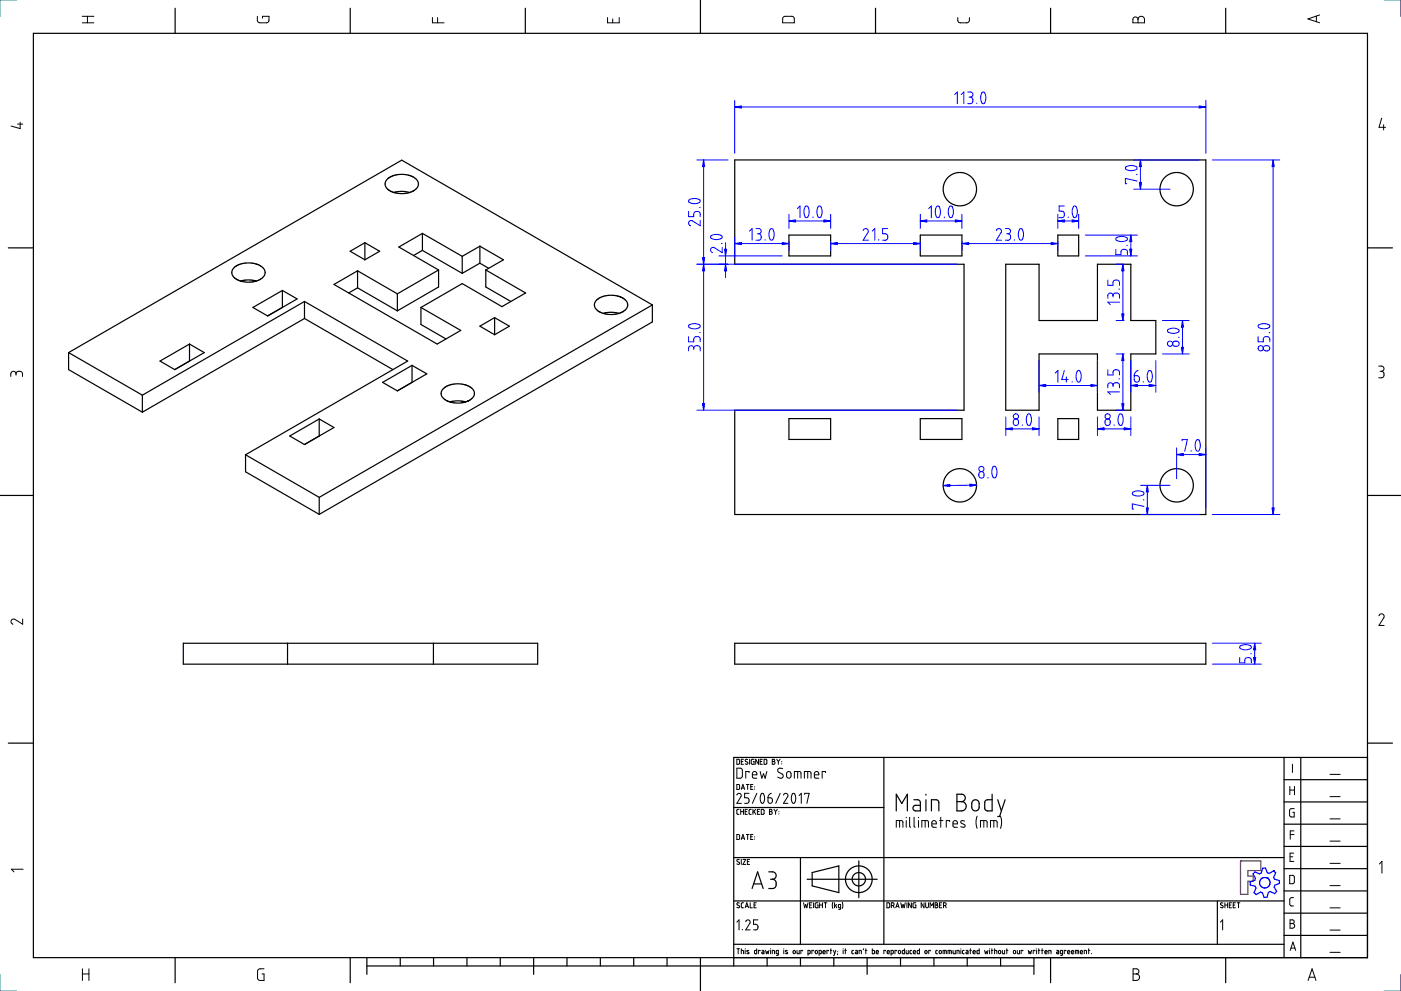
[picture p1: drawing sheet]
<svg xmlns="http://www.w3.org/2000/svg" width="420mm" height="297mm" viewBox="0 0 420 297" stroke-linecap="round" stroke-linejoin="round" font-family="sans-serif">
<g fill="none" stroke="#000" stroke-width=".36">
<path d="M210.1 0v10M10 10h400.1v277h-400.1zM52.5 2.5v7.5M105 2.5v7.5M157.5 2.5v7.5M262.6 2.5v7.5M315.1 2.5v7.5M367.6 2.5v7.5M2.5 74.3h7.5M410.1 74.3h7.5M0 148.5h10M410.1 148.5h10"/>
<path d="M2.5 222.7h7.5M265.1 227v56M385.1 233.7h25M385.1 227v60M390.1 227v60M410.1 222.7h7.5M410.1 227h-190.1v62.5M220 257h165.1M220 242h45.1M240.1 257v26M257.6 258v11M385.1 253.7h25"/>
<path d="M385.1 247h25M385.1 240.4h25M220 270h165.1M242.1 263.5h21M243.6 261.5l8-2v8l-8-2zM365.1 270v13M385.1 273.7h25M385.1 267h25M385.1 260.4h25M52.5 287v7.6M105 287v7.6M110 289.5h200.1"/>
<path d="M110 287v5.1M120 287v2.5M130 287v2.5M140 287v2.5M150 287v2.5M160 287v5.1M170 287v2.5M180 287v2.5M190.1 287v2.5M200 287v2.5M210.1 287v10.1M220 283h165.1"/>
<path d="M230.1 287v2.5M240.1 287v2.5M250.1 287v2.5M260.1 287v5.1M270.1 287v2.5M280.1 287v2.5M290.1 287v2.5M300.1 287v2.5M310.1 287v5.1M315.1 287v7.6M367.6 287v7.6M385.1 280.4h25"/>
</g>
<path d="M372 258.1h6.1v2.8h-3.9v1.7h1.6v1.5h-1.6v4h-2.2z" fill="none" stroke="#f00" stroke-width=".36"/>
<circle cx="372" cy="258.1" r=".18" fill="#f00"/>
<path d="M376.4 261.3l1.3 .6 .6-.2 .4-1.5h.8l.6 1.4 .5 .2 1.3-.8 .7 .6-.6 1.4 .2 .5 1.5 .4v.9l-1.4 .5-.2 .6 .8 1.3-.6 .6-1.4-.6-.5 .3-.4 1.4-.9 .1-.5-1.4-.6-.2-1.3 .7-.6-.6 .6-1.3-.3-.6-1.4-.3-.1-.9 1.4-.6 .2-.5-.7-1.3z" fill="none" stroke="#00f" stroke-width=".36"/>
<circle cx="381.9" cy="261" r=".18" fill="#00f"/>
<circle cx="379.3" cy="264.6" r="1.57" fill="none" stroke="#00f" stroke-width=".36"/>
<circle cx="380" cy="263.2" r=".18" fill="#00f"/>
<g fill="none" stroke="#000" stroke-width=".36">
<path d="M116 53.9l1.1-.9 1.3-.5 1.7-.2h1.7l1.5 .4 1.1 .7 .8 .8 .3 1.2-.8 1.3-1.5 .9-2 .4h-1.9l-1.9-.6-1.5-1.1-.4-1.3zM118.2 57.7l1.9-.3 2.7 .3M220.3 47.9h141.3v106.3h-141.3v-31.2h68.8v-43.8h-68.8zM109.4 72.7l-4.4 2.6 4.4 2.6M109.4 72.7l4.5 2.6-4.5 2.6M109.4 72.7v5.2M126.7 70l-7.1 4 11.9 6.9M126.7 75.1l11.9 6.8M126.7 70l11.9 6.8M126.7 70v5.1M126.7 75.1l-2.7 1.5M138.6 76.8v5.1"/>
<path d="M143.9 73.8l7.1 4.1-5.3 3M143.9 73.8v5.1M143.9 78.9l2.7 1.5M143.9 78.9l-5.3 3M143.9 73.8l-5.3 3M236.6 70.5h12.5v6.2h-12.5zM276 70.5h12.5v6.2h-12.5zM301.6 79.2h10v16.9h17.5v-16.9h10v16.9h7.5v10h-7.5v16.9h-10v-16.9h-17.5v16.9h-10zM317.2 70.5h6.3v6.2h-6.3zM70.1 80.3l1.2-.8 1.2-.5 1.6-.2 1.8 .1 1.6 .5 1.2 .7 .7 .8 .1 1-.8 1.4-1.4 .8-2.1 .5-2.2-.1-2-.7-1.2-1.1-.3-1.2zM72.2 84.2l1.9-.3 2.8 .3M84.7 87.1l-8.9 5.1 4.5 2.5"/>
<path d="M84.7 87.1v5.1l-4.4 2.5M84.7 87.1l4.4 2.5-8.8 5.1M91.3 90.4l31 17.8-48.7 28.1M91.3 90.4v5.1M91.3 95.5l26.5 15.3M91.3 95.5l-48.6 28M91.3 90.4l-48.6 28M107.2 81.2v5.1M107.2 86.3l12 6.9M107.2 81.2l12 6.9M107.2 81.2l-7 4.1 30.9 17.8 7.1-4.1-12-6.8M107.2 86.3l-2.6 1.5"/>
<path d="M119.2 88.1v5.1M126.2 92.2v5.1l7.6 4.3M131.5 80.9v5.1l-12.3 7.2M131.5 80.9l-12.3 7.2M145.7 80.9l11.9 6.9-7.1 4.1-11.9-6.9-12.4 7.2M145.7 80.9v5.1l7.5 4.4M148.3 95.2v5.1M148.3 95.2l-4.4 2.6 4.4 2.5M148.3 95.2l4.5 2.6-4.5 2.5M178.8 90l1.1-.8 1.5-.5 1.5-.2 1.9 .1 1.5 .5 1.2 .8 .7 .9v.9l-.7 1.2-1.6 .9-1.9 .5-2.3-.2-1.9-.6-1.2-1-.3-1.4zM180.9 93.9l2.1-.3 2.6 .3M195.6 91.4v5.1l-99.9 57.7"/>
<path d="M195.6 91.4l-75.1-43.4-99.9 57.7M195.6 91.4l-99.9 57.7M20.6 105.7v5.1l22.1 12.7M20.6 105.7l22.1 12.7M42.7 118.4v5.1M56.8 103.1v5.1l-4.4 2.6M56.8 103.1l-8.8 5.1 4.4 2.6M56.8 103.1l4.5 2.6-8.9 5.1M123.6 109.5v5.1l-4.4 2.6M123.6 109.5l-8.9 5.1 4.5 2.6M123.6 109.5l4.4 2.6-8.8 5.1M132.9 116.5l1.1-.8 1.6-.5 1.3-.2 1.9 .2 1.5 .4 1.3 .8 .6 .9 .1 .9-.7 1.2-1.3 .9-2.1 .5-2.3-.1-2.1-.7-1.2-1-.3-1.3z"/>
<path d="M73.6 136.3v5.1l22.1 12.8M73.6 136.3l22.1 12.8M95.7 125.6v5.1l-4.4 2.5M95.7 125.6l-8.8 5.1 4.4 2.5M95.7 125.6l4.5 2.5-8.9 5.1M134.9 120.5l2.1-.4 2.6 .4M236.6 125.5h12.5v6.2h-12.5zM276 125.5h12.5v6.2h-12.5zM317.2 125.5h6.3v6.2h-6.3zM95.7 149.1v5.1M55 192.8h106.2v6.3h-106.2zM86.2 192.8v6.3"/>
<path d="M130 192.8v6.3M220.3 192.8h141.3v6.3h-141.3zM274.1 239.7l1.4 .1 .5 .7v2.6l-1.9-.2-.3-.5 .3-.8 1.9-.2M277.7 238.1v.2M277.7 239.7v3.4M287 238.1h1.7l.7 .7-.1 1-.9 .5 .8 .2 .6 .9-.3 1.1-.7 .5-1.8 .1zM297.5 238.1v5l-1.7-.1-.5-.7 .1-2.1 .6-.5h1.5M299.2 239.7l1.1 3.4M301.4 239.7l-1.6 5h-.6M268.8 243.1v-5l1.6 2.7 1.7-2.7v5M279.3 243.1v-3.4h1.6l.5 .4 .2 3M287 240.3h1.4"/>
<path d="M291.7 240.1l1.1-.4 .8 .7v1.7l-.6 .9h-.8l-.7-.7-.1-1.5zM225.6 266.3l1.6-5 1.7 5M226 264.9h2.4M230.5 261.3l1.5 .1 .7 .6 .1 .6-.3 .6-.9 .3M231.1 263.5h.5M231.6 263.5l1 .6 .1 1.5-.8 .7h-1.4"/>
<circle cx="287.9" cy="56.7" r="5"/>
<circle cx="352.9" cy="56.7" r="5"/>
<circle cx="287.9" cy="145.5" r="5"/>
<circle cx="352.9" cy="145.5" r="5"/>
<circle cx="257.6" cy="263.5" r="4"/>
<circle cx="257.6" cy="263.5" r="2"/>
</g>
<path d="M5 0h-5v5M415.1 0h5v5M0 292.1v5h5M420.1 292.1v5h-5" fill="none" stroke="#007f7f" stroke-width=".3"/>
<g fill="none" stroke="#000" stroke-width=".3">
<path d="M24.7 6.8h3.5M24.7 4.9h3.5M26.2 4.9v1.9M77.2 4.9v1.4l.5 .5h2.2l.7-.5 .1-1.4h-2v.6M129.7 5.3v1.5h3.5M131.2 5.3v1.5M182.2 5.3v1.5h3.5v-1.5M183.7 5.7v1.1M234.9 5.2l.5-.3h2.3l.5 .6v1.3h-3.5zM287.2 5.3l.1 1 .7 .5 2.3-.1 .4-.4v-1M339.9 5.4l.4-.3h.5l.5 .8 .4-.8 .9-.1 .6 .6v1.2h-3.5zM341.3 5.9v.9"/>
<path d="M394.8 4.8v1.7M395.8 4.5l-3.6 1.2 3.6 1.1M5.3 37.2h1.5M6.1 36.6v1.9l-2.8-.7M414.4 35.4l-.8 2.8h1.9M415 37.4v1.5M4.8 112.1l-.3-.7h-.8l-.4 .4-.1 1M4.8 112.1l.4-.7 1-.1 .5 .5 .1 1M4.8 112.1v.4M413.5 109.7h1l.5 .4-.1 .9-.6 .3M413.9 111.3h.4M414.3 111.3l.7 .4v1.1l-.5 .4h-1"/>
<path d="M6.8 185.5v1.6l-2.5-1.5h-.6l-.4 .9 .6 .6M413.6 184.6l.6-.6 .8 .3 .1 .7-1.5 2.5h1.5M221 227.6h.5l.3 .2v1l-.2 .3h-.6zM221 235.1h.6l.2 .3v.9l-.2 .3h-.6zM221 230.3h1.2l.4 .4v2l-.4 .5-1.2 .1zM221 238.3l.6-.5 .7 .4-.1 .6-1.2 2h1.3M222.3 228.3h.5M222.3 236.6l.5-1.5 .5 1.5M222.4 236.2h.8M223 227.6h-.7v1.5h.7M223.8 235.1h.8M224.2 227.7l-.5-.1-.2 .4 .8 .6v.3l-.4 .2-.4-.2"/>
<path d="M224.2 235.1v1.5M224.6 237.8h-1.3v1.3l.9 .1 .4 .5-.2 .9-1.1 .2M224.6 231.6v-.4h-1v2.1M224.8 227.6v1.5M225.1 235.8h.5M225.6 232.2h1.4l-.3-.8-.5-.2-.4 .3-.2 1.3 .4 .4 1 .1M225.8 235.1h-.7v1.5h.7M226.1 227.6l-.8 .2 .1 1.2 .7 .1v-.8h-.2M226.3 235.8v.1M226.3 236.5v.1M227 237.8l-1.4 3M227.5 227.6v1.5l-.9-1.5v1.5"/>
<path d="M228 228.3h.5M228 231.2l.5 2.1 .5-1.4 .5 1.4 .5-2.1M228.3 238l.6-.1 .4 .9-.1 1.3-.5 .7-.4-.1-.3-1.1zM228.6 227.6h-.6v1.5h.6M229.2 227.6l.8 .2v1l-.3 .3h-.5zM230.3 239.1h.8l.5 .4v.7l-.2 .5-.5 .1-.5-.3zM231.3 237.8l-.7 .5-.3 .8M231.6 227.6l.7 .2v.3l-.3 .2 .4 .2-.2 .5-.6 .1zM231.6 228.3h.4M232.9 227.6l.5 .7M233.4 228.3v.8M233.9 227.6l-.5 .7"/>
<path d="M234 237.8l-1.4 3M234.4 228.3h.1M234.4 228.9v.1M234.7 230.4l-1-.1-.4 .3-.1 .5 .2 .3 1.3 .7 .1 .8-.6 .4-1-.4M235 238.3l.6-.5 .7 .4-.1 .6-1.2 2h1.3M236 231.5l.6-.3 .6 .4v1.1l-.4 .5h-.5l-.4-.4zM237.7 237.9h.6l.3 .9-.1 1.3-.4 .7-.5-.2-.3-1zM238.2 233.3v-2.1l1.9 .2 .1 1.9M239.2 231.2v2.1M239.6 238.5l.7-.7v3M241.2 233.3v-2.1l1.9 .2 .1 1.9M241.3 238.1v-.3h1.4l-.7 3"/>
<path d="M242.2 231.2v2.1M244.2 232.2h1.4l-.3-.8-.5-.2-.4 .3-.2 1.3 .4 .4 1 .1M247.6 231.6v-.4h-1v2.1M386.8 235.7v2.5M386.8 236.8h1.4M387.6 229v2.5M388.2 235.7v2.5M398.9 232.1h3M398.9 238.8h3M221 250.1h.6l.2 .3v1l-.2 .2h-.6zM221.6 242.6l-.6 .2v1.1l.6 .2M221.7 257.7l-.5-.1-.2 .4 .7 .5 .1 .4-.3 .2-.5-.2"/>
<path d="M222.1 242.6v1.5M222.1 243.3h.9M222.3 257.6v1.5M222.3 251.6l.5-1.5 .5 1.5M222.4 251.2h.8M222.8 257.6h.8l-.8 1.5h.8M223 242.6v1.5M223.5 243.3h.5M223.8 250.1h.8M224.1 258.3h.5M224.1 242.6h-.6v1.5h.6M224.2 250.1v1.5"/>
<path d="M224.8 257.6h-.7v1.5h.7M225.1 250.8h.5M225.3 242.6h-.4l-.3 .3 .1 1 .6 .2M225.8 250.1h-.7v1.5h.7M225.8 242.6v1.5M226.1 243.2l.5 .9M226.3 250.8v.1M226.3 251.5h.1M226.6 242.6l-.8 .9M227.1 243.3h.5M227.8 242.6h-.7v1.5h.7M228.3 242.6l.8 .2 .1 1-.3 .3h-.6z"/>
<path d="M230.8 242.6l.7 .2-.3 .5 .3 .1 .1 .3-.3 .4h-.5zM230.8 243.3h.4M232.1 242.6l.5 .7M232.6 243.3v.8M233.1 242.6l-.5 .7M233.6 243.3h.1M233.6 243.9v.1M268.8 248v-2l1.9 .1 .1 1.9M269.8 246v2M271.8 245v.1M271.8 246v2M272.8 245v2.7l.3 .3"/>
<path d="M274.1 245v2.7l.3 .3M275.5 245v.1M275.5 246v2M276.5 248v-2l1.8 .1 .1 1.9M277.5 246v2M279.5 247h1.3l-.2-.9-.6-.1-.4 .2-.1 1.4 .3 .3 1 .1M281.8 246h1M282.1 245v3M284.8 246.3v-.3h-1v2M285.8 247h1.3l-.2-.9-.5-.1-.5 .3-.1 1.2 .4 .4 .9 .1M289.3 246.1l-.8-.1-.4 .4 1.2 .8 .1 .6-.3 .2-1-.2M293.1 244.6l-.4 1.5 .4 2.2"/>
<path d="M294 248v-2l1.9 .1 .1 1.9M295 246v2M297.1 248v-2l1.8 .1 .1 1.9M298 246v2M300 244.6l.4 1.5-.4 2.2M386.9 256.8h.8M386.9 250.1h1.2M388 255.7h-1.1v2.5h1.1M388.1 249h-1.2v2.5M388.1 242.4h-.9l-.4 .4-.1 1.6 .3 .4 1.1 .1v-1.4h-.4M398.9 245.4h3M398.9 252.1h3"/>
<path d="M398.9 258.8h3M413.7 259l.7-.8v3.5M6.9 260.5h-3.5l.8 .8M221 276.4l.6-.7v3M221.7 270.7l-.5-.1-.2 .4 .7 .5 .1 .4-.4 .2-.4-.2M222.6 278.6v.1M223 270.6l-.7 .2 .1 1.2 .6 .1M223.5 272.1l.5-1.5 .5 1.5M223.6 271.7h.7M223.6 276.2l.3-.4 .4-.1 .5 .2 .2 .5-1.4 2.3h1.4M225 270.6v1.5h.6M226.1 271.3h.5"/>
<path d="M226.8 270.6h-.7v1.5h.7M227.3 275.7h-1.3v1.4h.9l.4 .5-.2 1-1.1 .1M241 270.6l.3 1.5 .3-1 .4 1 .3-1.5M242.8 271.3h.5M243.5 270.6h-.7v1.5h.7M244 270.6v1.5M245.3 270.6h-.6l-.2 .3 .2 1.2h.6v-.8h-.2M245.8 271.3h.9M245.8 270.6v1.5M246.7 270.6v1.5M247.1 270.6h.9M247.6 270.6v1.5"/>
<path d="M249.8 270.4l-.2 .8 .2 1.1M250.3 270.6v1.5M250.6 271.4l.3 .7M250.9 271.1l-.6 .5M252.1 272.1l-.6-.1v-.9h.6v1.3l-.6 .2M252.6 270.4l.2 .7-.2 1.2M266 270.6l.8 .2v1l-.2 .3h-.6zM267.3 271.4l.7-.1v-.6l-.7-.1v1.5M267.8 271.4l.4 .7M268.6 272.1l.6-1.5 .4 1.5M268.8 271.7h.7M270.2 270.6l.3 1.5 .3-1 .3 1 .4-1.5"/>
<path d="M272 270.6v1.5M273.3 270.6v1.5l-.8-1.5v1.5M274.7 270.6h-.7l-.2 .2 .1 1.2 .8 .1v-.8h-.3M277.1 270.6v1.5l-.8-1.5v1.5M277.6 270.6v1.2l.4 .3 .4-.3v-1.2M278.9 272.1v-1.5l.5 .8 .6-.8v1.5M280.4 270.6l.8 .2-.3 .5 .4 .3-.2 .5h-.7zM280.4 271.3h.5M281.8 271.3h.5M282.4 270.6h-.6v1.5h.6M283 271.4l.6-.1 .1-.5-.7-.2v1.5M283.4 271.4l.4 .7"/>
<path d="M366 276.4l.7-.7v3M366.8 270.7l-.6-.1-.2 .4 .8 .5v.4l-.4 .2-.4-.2M367.3 270.6v1.5M367.3 271.3h.9M368.2 270.6v1.5M368.7 271.3h.5M369.3 270.6h-.6v1.5h.6M369.8 271.3h.5M370.5 270.6h-.7v1.5h.7M371 270.6h.8M371.4 270.6v1.5M386.8 262.4h1l.4 .4v1.6l-.4 .5h-1z"/>
<path d="M386.9 275.7h.9l.3 .4-.1 .5-.4 .2 .7 .5-.1 .6-.4 .3h-.9zM386.9 276.8h.7M387.9 269l-.8 .1-.3 .5 .1 1.7 1 .2M398.9 272.1h3M398.9 265.5h3M398.9 278.8h3M24.7 291.9h2M24.7 290.4v3.5M26.7 290.4v3.5M79.2 290.4h-1.5l-.4 .5-.1 2.3 .5 .6 1.5 .1v-2h-.6M221 284.4h.8M221.4 284.4v1.5"/>
<path d="M222.3 284.9l.6 .1 .1 .9M222.3 284.4v1.5M223.5 284.4v.1M223.5 284.9v1M224.6 284.9h-.5l-.1 .2 .6 .5v.2h-.6M226.9 284.4v1.5l-.5-.1-.1-.8 .6-.1M227.9 285v-.1h-.5v1M228.5 284.9l.6 .2v.8l-.6-.1 .1-.4h.5M229.6 284.9l.2 1 .3-.7 .3 .7 .2-1M231.1 284.4v.1M231.1 284.9v1M231.6 285.9v-1l.6 .1 .1 .9"/>
<path d="M233.4 285.9l-.6-.2 .1-.8h.5v1.4l-.5 .1M235.1 284.4v.1M235.1 284.9v1M236.1 284.9h-.2a.24 .24 0 0 0-.3 0 .24 .24 0 0 0 .1 .4l.5 .2a.34 .34 0 0 1-.2 .4 .34 .34 0 0 1-.4-.1M237.9 285l.3-.1 .3 .1-.1 .8-.5-.1zM239 284.9v.8l.2 .2h.5v-1M240.7 285v-.1h-.5v1M242.3 285.9l.6-.1v-.9h-.6v1.5M244 285v-.1h-.5v1M244.5 285l.3-.1 .3 .1-.1 .8-.5-.1zM245.6 285.9l.7-.1-.1-.9h-.6v1.5M246.8 285.4h.7l-.1-.4h-.5l-.1 .6 .2 .3h.5"/>
<path d="M248.5 285v-.1h-.5v1M249 284.9h.5M249.2 284.4v1.5M250 284.9l.3 1M250.7 284.9l-.6 1.5h-.1M251.2 285.9l-.1 .3M251.2 285.2v.1M252.9 284.4v.1M252.9 284.9v1M253.4 284.9h.5M253.5 284.4v1.5M256 284.9l-.5 .2v.6l.5 .2"/>
<path d="M256.6 284.9l.6 .2v.8l-.6-.1v-.4h.6M257.6 285.9v-1l.7 .1v.9M259 284.4l-.1 .3M259.5 284.9h.5M259.7 284.4v1.5M261.6 284.4v1.5l.5-.1 .1-.8-.6-.1M262.8 285.4h.6v-.4h-.6v.7l.6 .2M265.6 285v-.1h-.5v1M266.1 285.4h.6l-.1-.5-.5 .1v.7l.6 .2M267.2 285.9l.6-.1v-.9h-.6v1.5M268.9 285v-.1h-.5v1M269.5 285l.2-.1 .4 .2-.2 .8-.5-.3z"/>
<path d="M271.2 284.4v1.5l-.5-.1-.1-.9h.6M271.7 284.9v.8l.3 .2h.4v-1M273.4 284.9l-.5 .2v.6l.5 .2M273.9 285.4h.7l-.2-.5-.4 .1-.1 .7 .7 .2M275.7 284.4v1.5l-.6-.1v-.9h.6M277.4 285l.3-.1 .3 .2-.2 .8-.4-.3zM279 285v-.1h-.5v1M281.2 284.9l-.6 .2 .1 .6 .5 .2M281.7 285l.3-.1 .3 .1-.1 .8-.5-.1zM282.8 285.9v-1h.9l.1 1M283.3 284.9v1M284.3 285.9v-1h.9l.1 1"/>
<path d="M284.8 284.9v1M285.8 284.9v.8l.3 .2h.4v-1M287 285.9v-1l.6 .1 .1 .9M288.2 284.4v.1M288.2 284.9v1M289.2 284.9l-.6 .2 .1 .7 .5 .1M289.7 284.9l.6 .2v.8l-.5-.1-.1-.3 .6-.1M290.8 284.9h.5M291 284.4v1.5M291.8 285.4h.7l-.1-.5h-.5l-.1 .8 .7 .2M293.7 284.4v1.5h-.6v-1h.6M295.3 284.9l.2 1 .3-.7 .2 .7 .3-1"/>
<path d="M296.8 284.4v.1M296.8 284.9v1M297.3 284.9h.5M297.5 284.4v1.5M298.3 284.9l.6 .1 .1 .9M298.3 284.4v1.5M299.5 285l.3-.1 .3 .1-.1 .8-.5-.1zM300.6 284.9v.8l.3 .2h.4v-1M301.8 284.9h.5M301.9 284.4v1.5M304 284.9h.3l.3 .2-.2 .8-.5-.3zM305.1 284.9v.8l.2 .2h.5v-1"/>
<path d="M306.7 285v-.1h-.5v1M308.4 284.9l.2 1 .3-.7 .2 .7 .3-1M310.4 285v-.1h-.5v1M310.9 284.4v.1M310.9 284.9v1M311.4 284.9h.5M311.5 284.4v1.5M312.4 284.9h.5M312.5 284.4v1.5M313.4 285.4h.6l-.1-.5h-.4l-.1 .8 .6 .2M314.5 285.9v-1h.6l.1 1M316.9 284.9l.6 .2v.8l-.6-.1v-.4h.6"/>
<path d="M318.7 285.9l-.7-.2 .1-.8h.6v1.3l-.6 .2M319.7 285v-.1h-.5v1M320.2 285.4h.6l-.1-.4-.4-.1-.1 .8 .6 .2M321.3 285.4h.7l-.1-.5h-.5l-.1 .8 .7 .2M322.5 285.9v-1l1 .1v.9M323 284.9v1M324 285.4h.7l-.2-.5h-.4l-.1 .8 .7 .2M325.2 285.9v-1l.6 .1v.9M326.3 284.9h.5M326.5 284.4v1.5M327.3 285.8v.1M339.8 290.4h1.3l.4 .5-.1 .7-.6 .3 .6 .2 .3 .6-.1 .7-.5 .4-1.3 .1z"/>
<path d="M339.8 291.9h1M386.9 284.9l.9-2.5 .8 2.5M387.2 284.2h1.1M392.3 293.9l1.2-3.5 1.2 3.5M392.6 292.9h1.7M398.9 285.5h3"/>
</g>
<g fill="none" stroke="#00f" stroke-width=".3">
<path d="M220.3 32.1h141.3M220.3 30.1v15.9M286.3 28.3l.8-.7v3.5M288.3 28.3l.8-.7v3.5M290.2 27.6h1l.5 .4-.1 .8-.6 .3M290.6 29.1h.4M291 29.1l.7 .5v1l-.5 .5h-1M292.9 30.9v.2M294.5 27.7l.6-.1 .5 1.1-.1 1.5-.5 .9-.5-.2-.4-1.2 .1-1zM361.6 30.1v15.9M206.6 60l1-.5h1.1l1.1 .4 .2 .5-.9 .5-1.2 .1-1.2-.3-.2-.3zM209 47.9h9.3"/>
<path d="M211 47.9v75.1M337.6 50l.9-.3 1.1-.1 1.2 .4 .2 .4-.2 .4-.5 .2-1.5 .1-1.1-.3-.2-.4zM340 47.9h19.6M340 56.7h10.9M340.8 52.3h.2M341 54.3l-3.5-.8v1.6h.4M342 47.9v8.8M363.6 47.9h20.2M381.8 47.9v106.3M206.5 63.4v1.5h1.5l.1-1 .2-.3 .5-.2 1 .2 .2 1.3M209 79.2h78.1M209.8 62.2h.2"/>
<path d="M210 66.1v1.6l-2.4-1.6-.6 .1-.4 .3-.1 .5 .6 .7M213.2 70.7l.9-.4h1.1l1.2 .4 .2 .4-.2 .3-.6 .3-1.4 .1-1.2-.4zM215.6 76.7h19M216.4 73h.2M216.6 74.1v1.6l-2.4-1.5h-.6l-.4 .3-.1 .5 .6 .7M217.6 72.7v10.5M220.3 71v6.2M220.3 73h16.3M224.8 69.3l.8-.8v3.5M226.7 68.5h1l.5 .5v.7l-.7 .4M227.1 70.1h.4M227.5 70.1l.7 .5v1l-.5 .4h-1"/>
<path d="M229.4 71.8v.2M231.1 68.6l.7 .1 .4 1.2-.2 1.3-.5 .8-.5-.2-.4-1.1 .1-1.1zM236.6 66.2h12.5M236.6 64.2v4.3M236.6 72.5v2.5M239.2 62.5l.7-.8v3.5M241.6 61.8h.6l.4 1.2-.1 1.5-.2 .5-.4 .2-.4-.2-.4-1.2 .1-1zM243.8 65v.2M245.4 61.9h.7l.4 1.2-.1 1.3-.3 .7-.3 .1-.4-.2-.4-1v-1.2zM249.1 64.2v4.3M249.1 72.5v2.5M249.1 73h26.9"/>
<path d="M258.8 69.1l.4-.5 .6-.1 .5 .3 .1 .5-1.6 2.7h1.6M261.6 69.3l.7-.8v3.5M263.5 71.8v.2M266.2 68.5h-1.5v1.6h1l.5 .6v.8l-.3 .4-1.2 .1M276 66.2h12.5M276 64.2v4.3M276 72.5v2.5M278.5 62.5l.8-.8v3.5M280.9 61.9l.3-.2 .4 .2 .4 1.2-.1 1.4-.6 .7-.4-.2-.4-1.1v-1zM283.2 65v.2M284.8 61.8l.7 .1 .4 1.2-.2 1.5-.5 .6-.4-.2-.4-1.1v-1.1zM288.5 64.2v4.3"/>
<path d="M288.5 72.5v2.5M288.5 73h28.7M298.8 69.1l.4-.5 .5-.1 .6 .7-.1 .5-1.4 2.3h1.5M301.5 68.5h1l.5 .5-.1 .7-.6 .4M301.9 70.1h.4M302.3 70.1l.4 .1 .3 .4v1l-.5 .4h-1M304.2 71.8v.2M305.8 68.7l.3-.2 .4 .2 .4 1.2-.1 1.3-.5 .8-.5-.2-.4-1v-1zM317.2 66.2h6.3M317.2 64.2v4.3M317.2 72.5v2.5M319.2 61.7h-1.6v1.6l1.1 .1 .5 .5v.7l-.3 .4-1.3 .2"/>
<path d="M320.4 65v.2M321.9 61.9l.7-.1 .5 1.2-.2 1.5-.2 .5-.3 .2-.5-.2-.3-1v-1.2zM323.5 64.2v4.3M325.5 70.5h15.6M325.5 76.7h15.6M334.6 74.7v1.6h1.6v-1l.7-.6 1 .3 .2 1.3M334.7 79.2h2.4M334.8 71.2l1.9-.3 1.2 .3 .2 .6-.9 .5-1.3 .1-1.2-.5zM336.7 79.2v16.9M337.9 73.6h.2M339.1 70.5v6.2M206.6 97.5l.9-.4 1.2-.1 1.1 .4 .2 .5-.9 .5-1.3 .1-1.1-.3-.2-.3z"/>
<path d="M209.8 99.7h.2M332.2 83.9v1.6h1.6v-1l.7-.6 1.1 .3 .1 1.3M333.8 88.6l-.4-.7h-.7l-.4 .5-.1 1M333.8 88.6l.4-.7h1l.5 .5v1M333.8 88.6v.4M334.7 96.1h2.4M335.5 86.7h.2M335.7 90.6h-3.5l.8 .7M348.6 96.1h8M350.2 98.8l1-.4h1.1l1.1 .3 .2 .6-.8 .5-1.3 .1-1.2-.4zM354.6 96.1v10M377.4 97.5l1-.4 1-.1 1.2 .4 .2 .5-.7 .5-1.3 .2-1.3-.4z"/>
<path d="M380.6 99.7h.2M206.5 100.9v1.5h1.5l.1-1 .6-.5h.7l.4 .3 .2 1.2M208 104.4l-.3-.7h-.8l-.4 .6v.9M208 104.4l.6-.7h1l.4 .4v1.1M208 104.4v.4M311.6 108.1v9.5M311.6 115.5h17.5M316.5 111.8l.8-.8v3.6M319.2 111l-.8 2.8h2M319.8 113v1.6M321.5 114.4v.2M323.2 111.2h.6l.5 1.3-.2 1.4-.6 .7-.4-.2-.4-1.3v-.9z"/>
<path d="M329.1 108.1v9.5M332.2 110.8v1.6h1.6v-1.1l.7-.5 1.1 .3 .1 1.3M333.8 115.5l-.4-.7h-.7l-.4 .5-.1 1M333.8 115.5l.4-.7h1l.5 .5v1M333.8 115.5v.4M334.7 106.1h2.4M335.5 113.6h.2M335.7 117.5h-3.5l.8 .7M336.7 106.1v16.9M339.1 108.1v9.5M339.1 115.5h7.5M340.1 112.6h1l.4 .2 .2 1.1-.3 .5-.6 .2-.5-.4z"/>
<path d="M341.3 111l-.8 .6-.4 1M342.9 114.4v.2M344.5 111.2h.7l.4 1.3-.2 1.4-.5 .7-.5-.2-.3-1.1v-1.2zM346.6 108.1v9.5M348.6 106.1h8M351.9 102.5l.4-.2h.9l.4 .4-.1 .7-.5 .4-.9-.1-.4-.5zM353.4 101.1h.2M377.3 100.9v1.5h1.6v-1l.6-.5h.7l.4 .3 .2 1.2M379.1 103.8l.5-.2 .8 .1 .4 .4-.1 .7-.5 .4-1-.1-.3-.6zM209 123h78.1M297.8 140l.4-.3 .3 .2 .5 1.1-.2 1.6-.2 .5-.3 .2-.5-.2-.3-1.1v-1zM301.6 128.5h10"/>
<path d="M301.6 125v5.5M304 125.9l.5-.3 .8 .3 .2 .9-.4 .6-.6 .1-.5-.3zM306.6 127.3v.2M308.2 124.2l.3-.2 .4 .1 .4 1.2-.1 1.5-.5 .7-.5-.2-.4-1.1v-1.1zM311.6 125v5.5M329.1 128.5h10M329.1 125v5.5M331.6 125.8l.7-.2 .5 .4 .2 .9-.4 .5-.6 .1-.4-.2-.2-1.1zM334.1 127.3v.2M334.7 123h2.4M335.7 124.2l.3-.2 .4 .2 .4 1-.1 1.5-.5 .8-.5-.2-.4-1.1v-1.1zM339.1 125v5.5"/>
<path d="M352.9 136.2h8.7M352.9 134.3v9.2M354.5 132.1v-.3h1.6l-.8 3.5M357.3 135.1v.2M358.8 131.9l.3-.1 .5 .1 .4 1.2-.2 1.5-.5 .7-.5-.3-.4-1.1 .1-1zM361.6 134.3v17.9M292.9 145.4l-10 .1M293.8 141.6l.6-.2 .6 .3 .1 1-.3 .4-.6 .2-.4-.3-.2-.4zM296.3 143.1v.2M339.7 147.6l.9-.4 1-.1 1.2 .4 .3 .5-.8 .5-1.5 .2-1-.4zM342.1 154.2h17.5M342.1 145.5h8.8"/>
<path d="M342.9 149.8h.2M343.1 151.8l-3.5-.8v1.6h.4M344.1 145.5v8.7M363.6 154.2h20.2M363.6 192.8h14.7M363.6 199.1h14.7M371.8 197.1v1.6h1.5l.1-1.1 .6-.5 1.1 .3 .2 1.3M372 193.6l1.1-.4 .9 .1 1.1 .3 .2 .5-.9 .6-1.3 .1-1.2-.5-.1-.4zM375.1 195.9h.2M376.3 192.8v6.3"/>
<circle cx="350.9" cy="103" r=".78"/>
<circle cx="378.1" cy="104.4" r=".78"/>
<circle cx="304.7" cy="124.8" r=".78"/>
<circle cx="332.2" cy="124.8" r=".78"/>
<circle cx="294.3" cy="140.6" r=".78"/>
</g>
<g fill="#00f" stroke="#00f" stroke-width=".3">
<path d="M381.8 47.9l.3 2.1h-.6z"/>
<path d="M381.5 152.2h.6l-.3 2z"/>
<path d="M220.3 32.1l2.1-.4v.7z"/>
<path d="M359.6 31.7l2 .4-2 .3z"/>
<path d="M236.6 66.2l2-.3v.7z"/>
<path d="M247.1 65.9l2 .3-2 .4z"/>
<path d="M276 66.2l2-.3v.7z"/>
<path d="M286.5 65.9l2 .3-2 .4z"/>
<path d="M249.1 73l2-.3v.6z"/>
<path d="M274 72.7l2 .3-2 .3z"/>
<path d="M288.5 73l2-.3v.6z"/>
<path d="M315.2 72.7l2 .3-2 .3z"/>
<path d="M234.6 72.7l2 .3-2 .3z"/>
<path d="M220.3 73l2.1-.3v.6z"/>
<path d="M317.2 66.2l2-.3v.7z"/>
<path d="M321.5 65.9l2 .3-2 .4z"/>
<path d="M301.6 128.5l2-.3v.7z"/>
<path d="M309.6 128.2l2 .3-2 .4z"/>
<path d="M329.1 128.5l2-.3v.7z"/>
<path d="M337.1 128.2l2 .3-2 .4z"/>
<path d="M311.6 115.5l2-.3v.7z"/>
<path d="M327.1 115.2l2 .3-2 .4z"/>
<path d="M339.1 115.5l2-.3v.7z"/>
<path d="M344.6 115.2l2 .3-2 .4z"/>
<path d="M352.9 136.2l2-.3v.7z"/>
<path d="M359.6 135.9l2 .3-2 .4z"/>
<path d="M344.1 145.5l.3 2h-.7z"/>
<path d="M343.7 152.2h.7l-.3 2z"/>
<path d="M341.7 54.7h.6l-.3 2z"/>
<path d="M342 47.9l.3 2.1h-.6z"/>
<path d="M339.1 70.5l.3 2h-.6z"/>
<path d="M338.8 74.7h.6l-.3 2z"/>
<path d="M217.6 79.2l.3 2h-.6z"/>
<path d="M217.3 74.7h.6l-.3 2z"/>
<path d="M211 47.9l.3 2.1h-.6z"/>
<path d="M210.7 77.2h.6l-.3 2z"/>
<path d="M211 79.2l.3 2h-.6z"/>
<path d="M210.7 121h.6l-.3 2z"/>
<path d="M336.4 121h.7l-.4 2z"/>
<path d="M336.7 106.1l.4 2h-.7z"/>
<path d="M354.3 104.1h.6l-.3 2z"/>
<path d="M354.6 96.1l.3 2h-.6z"/>
<path d="M336.4 94.1h.7l-.4 2z"/>
<path d="M336.7 79.2l.4 2h-.7z"/>
<path d="M282.9 145.5l2-.3v.6z"/>
<path d="M290.9 145.1l2 .3-2 .4z"/>
<path d="M376.3 192.8l.3 2h-.7z"/>
<path d="M375.9 197.1h.7l-.3 2z"/>
</g>
</svg>
